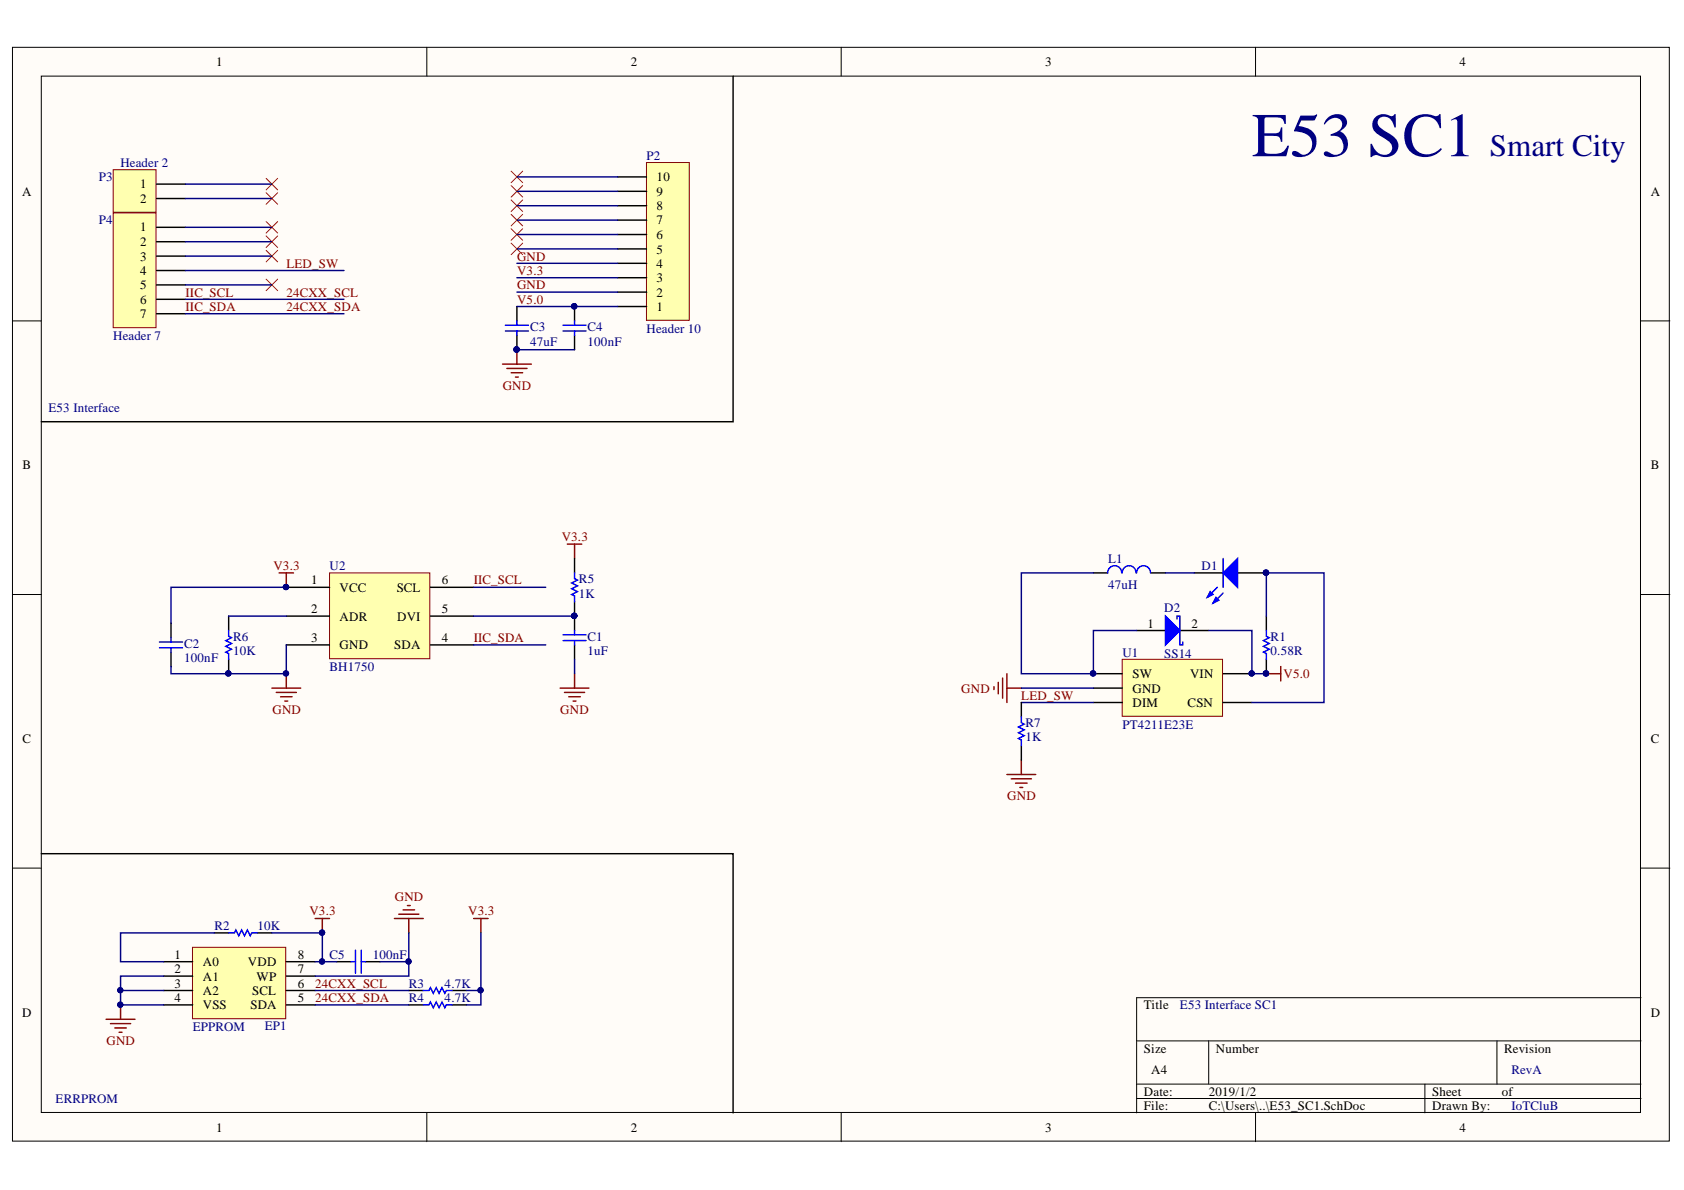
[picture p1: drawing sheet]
<svg xmlns="http://www.w3.org/2000/svg" width="297mm" height="210mm" viewBox="0 0 297 210" stroke-linecap="round" stroke-linejoin="round" font-family="sans-serif">
<defs><g id="words">
<text font-size="11" fill="#000080" x="220.8" y="27.6">E53 SC1</text>
<text font-size="5.5" fill="#000080" x="262.8" y="27.5">Smart City</text>
<g font-size="2.3">
<text x="38.2" y="11.7">1</text>
<text x="111.3" y="11.7">2</text>
<text x="184.4" y="11.7">3</text>
<text x="257.5" y="11.7">4</text>
<text x="3.9" y="34.5">A</text>
<text x="24.7" y="33.2">1</text>
<text x="24.7" y="35.8">2</text>
<text x="115.8" y="34.5">9</text>
<text x="115.8" y="32">10</text>
<text x="291.2" y="34.5">A</text>
<text x="24.7" y="40.8">1</text>
<text x="115.8" y="39.6">7</text>
<text x="115.8" y="37">8</text>
<text x="24.7" y="43.5">2</text>
<text x="24.7" y="46">3</text>
<text x="115.8" y="47.3">4</text>
<text x="115.8" y="44.7">5</text>
<text x="115.8" y="42.1">6</text>
<text x="24.7" y="48.5">4</text>
<text x="24.7" y="51.1">5</text>
<text x="24.7" y="53.6">6</text>
<text x="115.8" y="52.3">2</text>
<text x="115.8" y="49.8">3</text>
<text x="24.7" y="56.1">7</text>
<text x="115.8" y="54.9">1</text>
<text x="4" y="82.8">B</text>
<text x="291.2" y="82.8">B</text>
<text x="54.9" y="103.1">1</text>
<text x="59.9" y="104.4">VCC</text>
<text x="70" y="104.4">SCL</text>
<text x="77.9" y="103.1">6</text>
<text x="54.9" y="108.2">2</text>
<text x="54.9" y="113.3">3</text>
<text x="59.9" y="109.5">ADR</text>
<text x="70.1" y="109.5">DVI</text>
<text x="77.9" y="113.3">4</text>
<text x="77.9" y="108.2">5</text>
<text x="202.4" y="110.8">1</text>
<text x="210.2" y="110.8">2</text>
<text x="59.9" y="114.6">GND</text>
<text x="69.5" y="114.6">SDA</text>
<text x="199.8" y="119.6">SW</text>
<text x="209.9" y="119.6">VIN</text>
<text x="199.8" y="122.2">GND</text>
<text x="199.8" y="124.7">DIM</text>
<text x="209.5" y="124.7">CSN</text>
<text x="4" y="131">C</text>
<text x="291.2" y="131">C</text>
<text x="30.8" y="169.2">1</text>
<text x="30.8" y="171.7">2</text>
<text x="35.8" y="170.4">A0</text>
<text x="35.8" y="173">A1</text>
<text x="43.7" y="170.4">VDD</text>
<text x="45.3" y="173">WP</text>
<text x="52.5" y="171.7">7</text>
<text x="52.5" y="169.2">8</text>
<text x="3.9" y="179.3">D</text>
<text x="30.8" y="174.2">3</text>
<text x="30.8" y="176.8">4</text>
<text x="35.8" y="175.5">A2</text>
<text x="35.8" y="178">VSS</text>
<text x="44.2" y="178">SDA</text>
<text x="44.5" y="175.5">SCL</text>
<text x="52.5" y="176.8">5</text>
<text x="52.5" y="174.2">6</text>
<text x="201.8" y="178">Title</text>
<text x="291.2" y="179.3">D</text>
<text x="201.8" y="185.7">Size</text>
<text x="214.5" y="185.7">Number</text>
<text x="265.3" y="185.7">Revision</text>
<text x="203.1" y="189.5">A4</text>
<text x="201.8" y="193.3">Date:</text>
<text x="201.8" y="195.8">File:</text>
<text x="213.2" y="193.3">2019/1/2</text>
<text x="213.2" y="195.8">C:\Users\..\E53_SC1.SchDoc</text>
<text x="252.6" y="193.3">Sheet</text>
<text x="252.6" y="195.8">Drawn By:</text>
<text x="264.9" y="193.3">of</text>
<text x="38.2" y="199.6">1</text>
<text x="111.3" y="199.6">2</text>
<text x="184.4" y="199.6">3</text>
<text x="257.5" y="199.6">4</text>
</g>
<g font-size="2.3" fill="#000080">
<text x="21.2" y="29.4">Header 2</text>
<text x="114" y="28.1">P2</text>
<text x="17.4" y="32">P3</text>
<text x="17.4" y="39.6">P4</text>
<text x="20" y="59.9">Header 7</text>
<text x="93.5" y="58.4">C3</text>
<text x="103.6" y="58.4">C4</text>
<text x="114" y="58.7">Header 10</text>
<text x="93.5" y="61">47uF</text>
<text x="103.6" y="61">100nF</text>
<text x="8.5" y="72.6">E53 Interface</text>
<text x="58.1" y="100.5">U2</text>
<text x="195.4" y="99.3">L1</text>
<text x="211.9" y="100.5">D1</text>
<text x="102.1" y="102.8">R5</text>
<text x="102.1" y="105.4">1K</text>
<text x="195.4" y="103.9">47uH</text>
<text x="205.3" y="108">D2</text>
<text x="41.1" y="113">R6</text>
<text x="103.6" y="113">C1</text>
<text x="224.1" y="113">R1</text>
<text x="32.5" y="114.3">C2</text>
<text x="32.5" y="116.8">100nF</text>
<text x="41.1" y="115.6">10K</text>
<text x="58.1" y="118.4">BH1750</text>
<text x="103.6" y="115.6">1uF</text>
<text x="198" y="115.8">U1</text>
<text x="205.3" y="116.1">SS14</text>
<text x="224.1" y="115.6">0.58R</text>
<text x="180.9" y="128.3">R7</text>
<text x="180.9" y="130.8">1K</text>
<text x="198" y="128.5">PT4211E23E</text>
<text x="37.8" y="164.1">R2</text>
<text x="45.4" y="164.1">10K</text>
<text x="58.1" y="169.2">C5</text>
<text x="65.7" y="169.2">100nF</text>
<text x="72.1" y="174.2">R3</text>
<text x="72.1" y="176.8">R4</text>
<text x="78.4" y="174.2">4.7K</text>
<text x="78.4" y="176.8">4.7K</text>
<text x="208.1" y="178">E53 Interface SC1</text>
<text x="34" y="181.9">EPPROM</text>
<text x="46.7" y="181.6">EP1</text>
<text x="266.6" y="189.5">RevA</text>
<text x="9.8" y="194.5">ERRPROM</text>
<text x="266.6" y="195.8">IoTCluB</text>
</g>
<g font-size="2.3" fill="#800000">
<text x="50.5" y="47.3">LED_SW</text>
<text x="91.2" y="46">GND</text>
<text x="32.7" y="52.3">IIC_SCL</text>
<text x="50.5" y="52.3">24CXX_SCL</text>
<text x="91.2" y="48.5">V3.3</text>
<text x="91.2" y="51.1">GND</text>
<text x="91.2" y="53.6">V5.0</text>
<text x="32.7" y="54.9">IIC_SDA</text>
<text x="50.5" y="54.9">24CXX_SDA</text>
<text x="88.7" y="68.8">GND</text>
<text x="99.1" y="95.4">V3.3</text>
<text x="48.2" y="100.5">V3.3</text>
<text x="83.6" y="103.1">IIC_SCL</text>
<text x="83.6" y="113.3">IIC_SDA</text>
<text x="226.4" y="119.6">V5.0</text>
<text x="48.1" y="126">GND</text>
<text x="98.8" y="126">GND</text>
<text x="169.6" y="122.2">GND</text>
<text x="180.1" y="123.4">LED_SW</text>
<text x="177.7" y="141.2">GND</text>
<text x="54.6" y="161.5">V3.3</text>
<text x="69.6" y="158.9">GND</text>
<text x="82.6" y="161.5">V3.3</text>
<text x="55.6" y="174.2">24CXX_SCL</text>
<text x="55.6" y="176.8">24CXX_SDA</text>
<text x="18.8" y="184.4">GND</text>
</g>
</g></defs>
<g fill="#fffcf8" stroke="#000" stroke-width=".18">
<path d="M2.2 8.3h292.2v193h-292.2z"/>
<path d="M7.3 13.4h282.1v182.8h-282.1z"/>
</g>
<g fill="none" stroke="#000" stroke-width=".18">
<path d="M75.3 8.3v5.1M148.4 8.3v5.1M221.5 8.3v5.1M2.2 56.6h5.1M289.5 56.6h5.1M2.2 104.9h5.1M289.5 104.9h5.1M2.2 153.1h5.1M289.5 153.1h5.1M289.5 176h-89v20.3M75.3 196.3v5.1M148.4 196.3v5.1"/>
<path d="M200.5 183.6h89M200.5 191.2h89M200.5 193.8h89M213.2 183.6v7.6M221.5 196.3v5.1M251.3 191.2v5.1M264 183.6v7.6"/>
</g>
<path d="M46.9 31.5l2.1 2M46.9 34l2.1 2M46.9 39.1l2.1 2M49 31.5l-2.1 2M49 34l-2.1 2M49 39.1l-2.1 2M46.9 41.6l2.1 2.1M46.9 44.2l2.1 2M49 41.6l-2.1 2.1M49 44.2l-2.1 2" fill="none" stroke="#f00" stroke-width=".18"/>
<path d="M114 28.7h7.6v27.8h-7.6z" fill="#ffffb0" stroke="#800000" stroke-width=".18"/>
<g fill="none" stroke="#000" stroke-width=".25">
<path d="M109 38.8h5.1M109 36.3h5.1M109 33.7h5.1M109 31.2h5.1M109 54.1h5.1M109 51.5h5.1M109 49h5.1M109 46.4h5.1M109 43.9h5.1M109 41.4h5.1M192.9 101.1h2.5M203 101.1h2.6"/>
<path d="M210.7 101.1h5M218.3 101.1h5.1"/>
</g>
<path d="M197.8 101.1a1.23 1.23 0 0 0-1.2-1.3 1.23 1.23 0 0 0-1.2 1.3M200.4 101.1a1.22 1.22 0 0 0-1.2-1.3 1.22 1.22 0 0 0-1.3 1.3M202.9 101.1a1.22 1.22 0 0 0-1.2-1.3 1.22 1.22 0 0 0-1.2 1.3" fill="none" stroke="#00f" stroke-width=".25"/>
<circle cx="223.3" cy="101" r=".46" fill="#000080" stroke="#000080" stroke-width=".18"/>
<path d="M215.7 101.1l2.6-2.6v5.1z" fill="#00f"/>
<path d="M214.7 103.6l-1.8 1.8M215.7 101.1l2.6-2.6v5.1zM215.7 104.6l-1.7 1.8" fill="none" stroke="#00f" stroke-width=".25"/>
<path d="M213.5 104.4l.5 .5-1.1 .5z" fill="#00f"/>
<path d="M213.5 104.4l.5 .5-1.1 .5z" fill="none" stroke="#00f" stroke-width=".25"/>
<path d="M214.5 105.4l.5 .5-1 .5z" fill="#00f"/>
<path d="M215.7 98.5v5.1M214.5 105.4l.5 .5-1 .5zM223.4 111.2v1l.5 .3-1 .5 1 .5-1 .5 1 .5-1 .5 .5 .3v1" fill="none" stroke="#00f" stroke-width=".25"/>
<g fill="#000080" stroke="#000080" stroke-width=".18">
<circle cx="223.3" cy="101" r=".46"/>
<circle cx="223.3" cy="118.8" r=".46"/>
</g>
<path d="M223.4 108.7v2.5M223.4 116.3v2.5" fill="none" stroke="#000" stroke-width=".25"/>
<path d="M197.9 116.3h17.7v10.1h-17.7z" fill="#ffffb0" stroke="#800000" stroke-width=".18"/>
<path d="M192.9 118.8h5M215.7 118.8h5.1M192.9 121.4h5M192.9 123.9h5M215.7 123.9h5.1M37.8 164.6h2.5M45.4 164.6h2.6" fill="none" stroke="#000" stroke-width=".25"/>
<g fill="#000080" stroke="#000080" stroke-width=".18">
<circle cx="192.8" cy="118.8" r=".46"/>
<circle cx="220.8" cy="118.8" r=".46"/>
<circle cx="56.8" cy="164.5" r=".46"/>
</g>
<g fill="none" stroke="#800000" stroke-width=".25">
<path d="M176.8 119.6v3.6M177.6 118.8v5.1M175.3 121.1v.5M176.1 120.4v2M177.6 121.4h2.6M71.9 159.7h.5M55.6 162h2.5M56.9 162v2.6M69.6 162h5.1M70.3 161.3h3.6M71.1 160.5h2M72.1 162v2.6"/>
<path d="M83.5 162h2.6M84.8 162v2.6"/>
</g>
<path d="M40.3 164.6h1l.3-.6 .5 1.1 .5-1.1 .5 1.1 .5-1.1 .5 1.1 .3-.5h1" fill="none" stroke="#00f" stroke-width=".25"/>
<path d="M34 167.1h16.4v12.6h-16.4z" fill="#ffffb0" stroke="#800000" stroke-width=".18"/>
<g fill="none" stroke="#000" stroke-width=".25">
<path d="M28.9 169.6h5.1M28.9 172.2h5.1M28.9 174.7h5.1M28.9 177.3h5.1M50.5 169.6h5.1M50.5 172.2h5.1M50.5 174.7h5.1M50.5 177.3h5.1M59.4 169.6h2.5M64.5 169.6h2.5M72.1 174.7h2.6M72.1 177.3h2.6"/>
<path d="M79.7 174.7h2.6M79.7 177.3h2.6"/>
</g>
<path d="M61.9 169.6h.8M62.7 167.6v4.1M63.7 167.6v4.1M63.7 169.6h.8M74.7 174.7h1l.2-.5 .5 1 .5-1 .5 1 .6-1 .5 1 .2-.5h1M74.7 177.3h1l.2-.6 .5 1.1 .5-1.1 .5 1.1 .6-1.1 .5 1.1 .2-.5h1" fill="none" stroke="#00f" stroke-width=".25"/>
<path d="M100.1 96h2.5M101.3 96v2.5M18.7 179.8h5.1M21.3 177.3v2.5M19.5 180.6h3.5M20.2 181.3h2.1M21 182.1h.5" fill="none" stroke="#800000" stroke-width=".25"/>
<circle cx="21.2" cy="177.2" r=".46" fill="#000080" stroke="#000080" stroke-width=".18"/>
<path d="M58.1 101.1h17.7v15.1h-17.7z" fill="#ffffb0" stroke="#800000" stroke-width=".18"/>
<g fill="none" stroke="#000" stroke-width=".25">
<path d="M101.3 98.5v2.6M30.2 109.9v2.6M30.2 115v2.6M40.3 108.7v2.5M40.3 116.3v2.5M50.5 103.6h7.6M50.5 108.7h7.6M50.5 113.8h7.6M75.9 103.6h7.6M75.9 108.7h7.6M75.9 113.8h7.6M101.3 106.1v5.1"/>
<path d="M101.3 113.8v2.5M200.5 111.2h5.1M208.1 111.2h5.1"/>
</g>
<g fill="#000080" stroke="#000080" stroke-width=".18">
<circle cx="50.4" cy="103.5" r=".46"/>
<circle cx="101.3" cy="108.6" r=".46"/>
<circle cx="40.3" cy="118.8" r=".46"/>
<circle cx="50.4" cy="118.8" r=".46"/>
<circle cx="223.3" cy="118.8" r=".46"/>
</g>
<g fill="none" stroke="#800000" stroke-width=".25">
<path d="M49.2 101.1h2.6M50.5 101.1v2.5M50.5 118.8v2.6M101.3 118.8v2.6M223.4 118.8h2.5M225.9 117.6v2.5M48 121.4h5M48.7 122.1h3.6M49.5 122.9h2M50.2 123.7h.6M98.8 121.4h5.1M99.6 122.1h3.5"/>
<path d="M100.3 122.9h2.1M101.1 123.7h.5"/>
</g>
<path d="M28.1 113.2h4.1M28.1 114.3h4.1M30.2 112.5v.7M30.2 114.3v.7M40.3 111.2v1l.5 .3-1 .5 1 .5-1 .5 1 .5-1 .5 .5 .3v1M99.3 112h4.1M99.3 113h4.1M101.3 101.1v1l.6 .2-1.1 .5 1.1 .5-1.1 .5 1.1 .6-1.1 .5 .5 .2v1M101.3 111.2v.8M101.3 113v.8" fill="none" stroke="#00f" stroke-width=".25"/>
<path d="M205.6 108.7l2.5 2.5-2.5 2.6z" fill="#00f"/>
<path d="M89.1 57.4h4.1M89.1 58.4h4.1M91.2 56.6v.8M91.2 58.4v.7M99.3 57.4h4.1M99.3 58.4h4.1M101.3 56.6v.8M101.3 58.4v.7M205.6 108.7l2.5 2.5-2.5 2.6zM207.6 109.2v-.5h.5v5.1h.5v-.6" fill="none" stroke="#00f" stroke-width=".25"/>
<path d="M129.3 13.4v61h-122M91.2 54.1v2.5M91.2 59.1v2.6M101.3 54.1v2.5M101.3 59.1v2.6M7.3 150.6h122v45.7" fill="none" stroke="#000" stroke-width=".25"/>
<g fill="#000080" stroke="#000080" stroke-width=".18">
<circle cx="91.1" cy="61.6" r=".47"/>
<circle cx="101.3" cy="54" r=".47"/>
</g>
<path d="M88.6 64.2h5.1M89.4 65h3.6M90.2 65.7h2M90.9 66.5h.5M91.2 61.7v2.5" fill="none" stroke="#800000" stroke-width=".25"/>
<path d="M90.2 30.2l2 2M90.2 32.7l2 2.1M90.2 35.3l2 2M90.2 37.8l2 2M92.2 30.2l-2 2M92.2 32.7l-2 2.1M92.2 35.3l-2 2M92.2 37.8l-2 2M90.2 40.4l2 2M90.2 42.9l2 2M92.2 40.4l-2 2M92.2 42.9l-2 2" fill="none" stroke="#f00" stroke-width=".18"/>
<path d="M20 29.9h7.5v7.6h-7.5z" fill="#ffffb0" stroke="#800000" stroke-width=".18"/>
<path d="M27.6 32.5h5.1M27.6 35h5.1" fill="none" stroke="#000" stroke-width=".25"/>
<path d="M20 37.6h7.5v20.2h-7.5z" fill="#ffffb0" stroke="#800000" stroke-width=".18"/>
<path d="M27.6 40.1h5.1M27.6 42.6h5.1M27.6 45.2h5.1M27.6 47.7h5.1M27.6 50.3h5.1M27.6 52.8h5.1M27.6 55.3h5.1M180.2 123.9v2.6M180.2 131.5v2.6" fill="none" stroke="#000" stroke-width=".25"/>
<g fill="none" stroke="#000080" stroke-width=".25">
<path d="M32.7 32.5h15.3M32.7 35h15.3M91.2 31.2h17.8M91.2 33.7h17.8M91.2 36.3h17.8M91.2 38.8h17.8M32.7 40.1h15.3M32.7 42.6h15.3M32.7 45.2h15.3M32.7 52.8h28M32.7 55.3h28M32.7 47.7h28"/>
<path d="M32.7 50.3h15.3M91.2 54.1h17.8M91.2 41.4h17.8M91.2 43.9h17.8M91.2 46.4h17.8M91.2 49h17.8M91.2 51.5h17.8M91.2 61.7h10.1M40.3 108.7h10.2M50.5 103.6h-20.3v6.3M50.5 113.8v5h-20.3v-1.2M83.5 103.6h12.8"/>
<path d="M83.5 108.7h17.8M83.5 113.8h12.8M101.3 116.3v2.5M192.9 101.1h-12.7v17.7h12.7v-7.6h7.6M205.6 101.1h5.1M213.2 111.2h7.6v7.6h2.6M223.4 108.7v-7.6h10.1v22.8h-12.7M180.2 121.4h12.7M180.2 123.9h12.7M28.9 172.2h-7.6v2.5M28.9 174.7h-7.6v2.6h7.6M37.8 164.6h-16.5v5h7.6"/>
<path d="M48 164.6h8.9v5M55.6 169.6h3.8M55.6 174.7h16.5M55.6 177.3h16.5M67 169.6h5.1M72.1 164.6v7.6h-16.5M84.8 164.6v10.1h-2.5M84.8 174.7v2.6h-2.5"/>
</g>
<g fill="#000080" stroke="#000080" stroke-width=".18">
<circle cx="101.3" cy="54" r=".47"/>
<circle cx="223.3" cy="101" r=".46"/>
<circle cx="56.8" cy="164.5" r=".46"/>
<circle cx="56.8" cy="169.6" r=".46"/>
<circle cx="72.1" cy="169.6" r=".46"/>
<circle cx="84.8" cy="174.7" r=".46"/>
<circle cx="21.2" cy="174.7" r=".46"/>
<circle cx="21.2" cy="177.2" r=".46"/>
<circle cx="50.4" cy="103.5" r=".46"/>
<circle cx="101.3" cy="108.6" r=".46"/>
<circle cx="40.3" cy="118.8" r=".46"/>
<circle cx="50.4" cy="118.8" r=".46"/>
<circle cx="192.8" cy="118.8" r=".46"/>
<circle cx="220.8" cy="118.8" r=".46"/>
<circle cx="223.3" cy="118.8" r=".46"/>
<circle cx="91.1" cy="61.6" r=".47"/>
</g>
<path d="M177.6 136.6h5.1M178.4 137.4h3.5M179.1 138.1h2.1M179.9 138.9h.5M180.2 134.1v2.5" fill="none" stroke="#800000" stroke-width=".25"/>
<path d="M180.2 126.5v1l.5 .2-1.1 .5 1.1 .5-1.1 .5 1.1 .6-1.1 .5 .6 .2v1" fill="none" stroke="#00f" stroke-width=".25"/>
<path d="M46.9 49.2l2.1 2.1M49 49.2l-2.1 2.1" fill="none" stroke="#f00" stroke-width=".18"/>
<use href="#words"/>
</svg>
